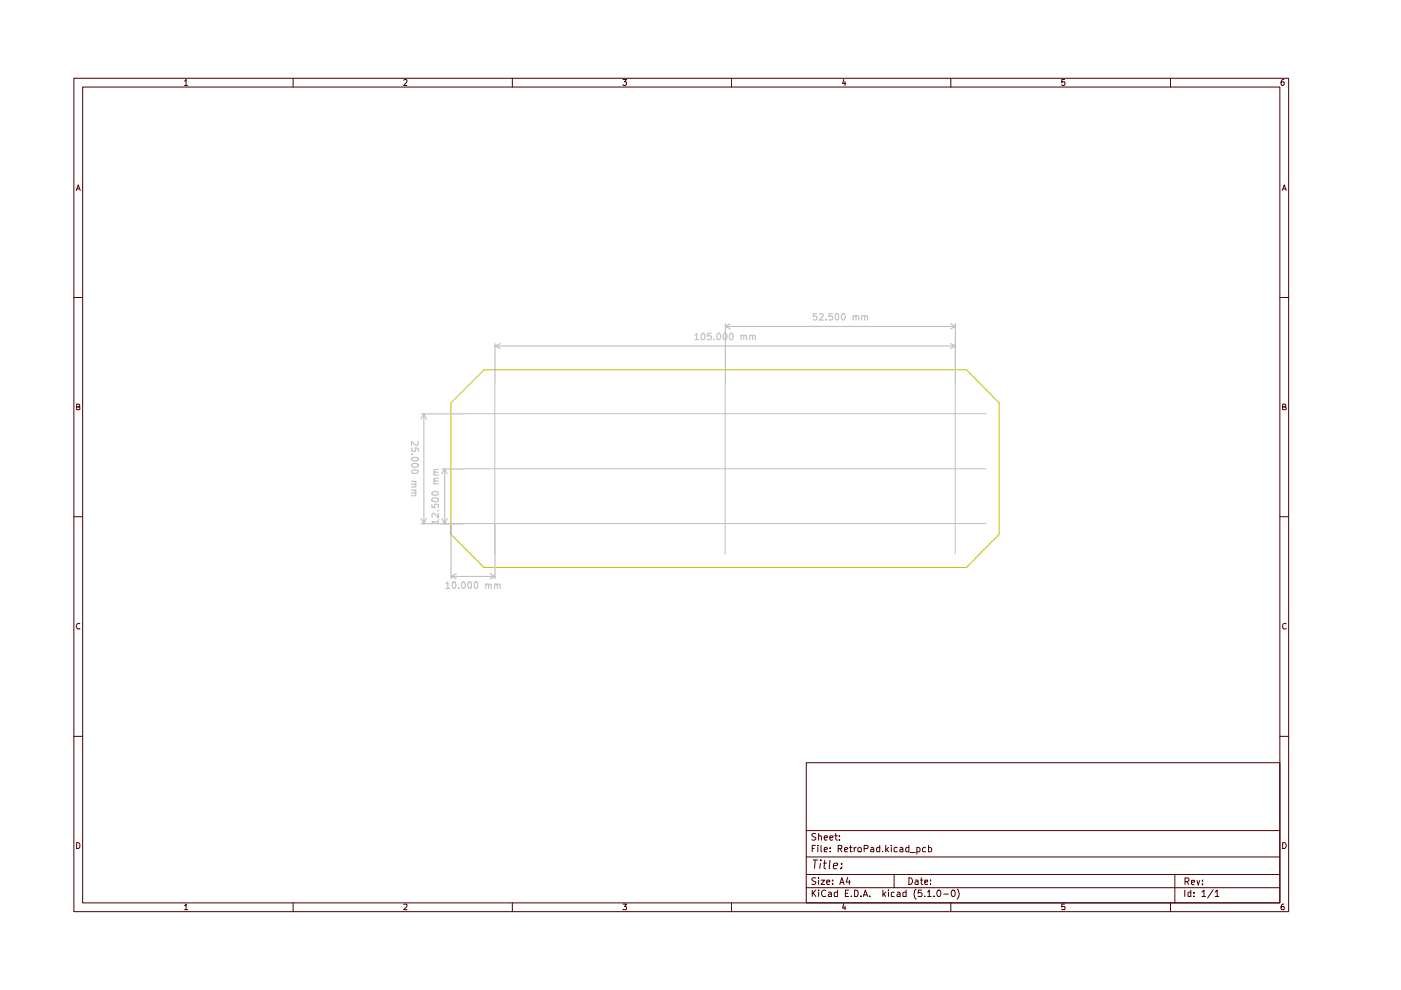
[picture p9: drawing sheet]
<svg xmlns="http://www.w3.org/2000/svg" width="297mm" height="210mm" viewBox="0 0 297 210" stroke-linecap="round" stroke-linejoin="round" font-family="sans-serif">
<g fill="none" stroke="#480000" stroke-width=".21">
<path d="M15.7 16.6h257.5v176.7h-257.5zM17.5 18.5h253.9v172.9h-253.9zM39.1 17.2l.4-.4v1.3M39.1 18.1h.7M62.1 16.6v1.9M85.6 17l.2-.2h.3l.2 .2v.4l-.7 .7h.7M108.6 16.6v1.9M132.1 16.8h.7l-.4 .6 .4 .1v.4l-.2 .2h-.4l-.1-.2M155.1 16.6v1.9M178.9 16.8l-.3 .9h.7M179.2 17.3v.8M201.6 16.6v1.9"/>
<path d="M225.7 16.8h-.6v.6h.6v.6l-.4 .1-.2-.2M248.2 16.6v1.9M272.2 16.8h-.3a.93 .93 0 0 0-.2 1.2h.5l.1-.5-.1-.1h-.5l-.1 .1M16.2 40.4l.4-1.2 .4 1.2M16.3 40h.5M271.9 40.4l.4-1.2 .4 1.2M272 40h.6M15.7 63.1h1.8M271.4 63.1h1.8M16.3 86.3h.4l.2-.3-.1-.2-.5-.1v1.2h.5l.1-.5-.2-.1M271.9 86.3l.6-.1v-.4l-.6-.1v1.2h.6l.2-.5-.3-.1M15.7 109.6h1.8"/>
<path d="M271.4 109.6h1.8M16.9 132.2h-.1a.66 .66 0 0 0-.6 .4 .66 .66 0 0 0 .2 .7h.5M272.7 132.2h-.3l-.5 .3v.6l.2 .2h.6M15.7 156.1h1.8M271.4 156.1h1.8M16.3 178.6a.52 .52 0 0 1 .6 .4v.6a.52 .52 0 0 1-.6 .3zM170.9 161.7h100.5v29.7h-100.5zM170.9 176.1h100.5M172.2 179.9h.4M172.9 179.2h-.7v1.4M173 176.8l-.6-.1-.3 .3 .3 .4 .6 .3a.51 .51 0 0 1-.3 .4 .51 .51 0 0 1-.6 0M173.4 179.2v.1"/>
<path d="M173.4 179.7v.9M173.6 177.3l.5-.1 .1 .9M173.6 176.7v1.4M174.1 179.2v1.2l.1 .2M174.8 177.6l.6-.1-.1-.3h-.5v.2v.7h.5M175.9 177.6l.7-.1-.1-.3h-.5l-.1 .2 .1 .7h.5M176 179.7v.2M177 177.2h.5M177.2 176.7v1.2l.3 .2M177.7 179.9h.7l.1-.6-.8-.1v1.4M178 178v.1M178 177.2v.2"/>
<path d="M178.1 179.9l.4 .7M180.1 179.7h.6M180.3 179.2v1.4h.4M181.1 179.7v.9M181.5 179.7l-.4 .2M181.9 179.9a.45 .45 0 0 1 .6-.2v.9h-.5zM183.2 179.9h.7l.2-.2-.1-.4-.8-.1v1.4M184.7 179.7h.3l.3 .2v.7h-.6l-.1-.3 .1-.2 .6-.1M186.5 179.2v1.4h-.6v-.9h.6M187.8 179.2v1.4M188.4 179.7l-.6 .6M189 179.2v.1"/>
<path d="M189 179.7v.9M190.2 179.7h-.4l-.2 .1v.7l.6 .1M190.8 179.7h.4l.2 .2v.7h-.6v-.3l.1-.2 .5-.1M192.7 179.2v1.4h-.6v-.9h.6M194.4 179.7h.4l.3 .2-.1 .6-.6 .1M194.4 179.7v1.4M196.3 179.7h-.5l-.2 .2 .1 .6 .6 .1M196.8 179.2v1.4h.6l.1-.7-.2-.2h-.5M271.9 178.6a.65 .65 0 0 1 .8 .7 .65 .65 0 0 1-.8 .6zM39.1 192l.4-.3v1.2M39.1 192.9h.7M62.1 191.4v1.9"/>
<path d="M85.6 191.8h.7v.4l-.7 .7h.7M108.6 191.4v1.9M132.1 191.7h.7l-.4 .5 .4 .2v.3l-.1 .2-.6-.1M155.1 191.4v1.9M170.9 188.2h100.5M170.9 185.4h100.5M170.9 181.7h100.5M172.2 188.7v1.4M172.3 182.3h1.1M172.4 189.3l.6 .8M172.8 182.3l-.1 1.9M173 186.2l-.6-.1-.3 .3 .3 .4 .6 .3-.4 .4h-.5"/>
<path d="M173 188.7l-.8 .8M173.6 188.7v.1M173.6 186.1v.2M173.6 186.6v.9M173.6 189.1v1M173.9 183l-.1 1.2M174 182.3v.2M174.1 186.6h.7l-.7 .9h.7M174.5 183h.8M174.8 180.2l.6-.2-.1-.3h-.4l-.1 .2v.7h.5M174.9 182.3l-.2 1.6 .4 .3M175.1 188.8a.7 .7 0 0 0-.9 .4 .7 .7 0 0 0 .3 .9l.6-.1"/>
<path d="M175.3 187l.6-.1v-.3h-.6v.2v.7h.6M175.7 189.2l.3-.1 .3 .3v.7h-.6l-.1-.4 .7-.2M176 182.3l-.2 1.6 .2 .3M176 180.5v.1M176.5 187.4v.1M176.5 186.6v.2M176.7 183.6l.9-.2v-.3a.6 .6 0 0 0-.9 .2v.8h.7M177.5 188.7v1.4h-.5v-.9h.5M178.1 187.5l.4-1.4 .5 1.4M178.2 187.1h.6M178.4 184v.1l-.1 .1 .1-.2-.1 .2M178.4 183.1v.2"/>
<path d="M178.9 191.6l-.3 .9h.7M179.1 180.2l.6-.2v-.3h-.5l-.1 .2 .1 .7h.5M179.2 192.1v.8M179.2 189.4h.5M179.7 186l-.3 1h.9M179.9 188.7h-.7v1.4h.7M180.1 186.6v.9M180.5 190v.1M181.2 188.7l.7 .2v.6l-.2 .6h-.5zM182.5 190v.1M183 190.1l.5-1.4 .5 1.4M183.1 189.7h.7"/>
<path d="M184.4 190v.1M187.1 180.5v.1M187.2 188.7v1.4M187.4 189.6l.4 .5M187.8 189.1l-.6 .6M188 180.1l.4 .5M188.4 188.7v.1M188.4 189.1v1M189.6 189.2l-.4-.1-.2 .2v.7l.6 .1M189.6 185.4v2.8M190.2 189.2l.4-.1 .2 .3v.7h-.6v-.4l.6-.2M192.1 188.7v1.4h-.6l-.1-.8 .3-.2 .4 .1"/>
<path d="M192.7 186.1a.72 .72 0 0 1 .8 .7 .72 .72 0 0 1-.8 .7zM193 180.8h1.1M194.1 186.6h.5v.9M194.2 188.6a1.52 1.52 0 0 0 0 2.1M194.6 186.9h-.4l-.2 .3 .2 .3h.4M195.2 186.6h.5M195.3 186.1v1.2l.4 .2M195.4 188.7h-.7l-.1 .7 .2-.2 .5 .1 .2 .2-.1 .5h-.8M196.1 187l.6-.1v-.3h-.6v.9h.6M196.1 190v.1M196.7 189.1l.3-.4v1.4M196.7 190.1h.7"/>
<path d="M197.3 187.4v.1M197.3 186.6v.2M198 190v.1M198.8 188.8l.2-.1a.74 .74 0 0 1 .5 .6 .74 .74 0 0 1-.3 .8h-.3l-.2-.3-.1-.6zM200.1 189.6h1M201.6 191.4v1.9M201.8 188.8l.2-.1a.74 .74 0 0 1 .6 .6 .74 .74 0 0 1-.3 .8h-.4l-.2-.5zM202.9 188.6a1.52 1.52 0 0 1 0 2.1M225.7 191.7h-.6v.6l.6-.1v.7l-.6-.1M248.2 191.4v1.9M249.1 185.4v6M251.2 188.7v1.4"/>
<path d="M251.2 186.9h.6l.3-.3v-.2l-.3-.3h-.6v1.5M251.6 186.9l.5 .7M252.5 188.7v1.4h-.5l-.1-.8 .2-.2 .4 .1M252.6 187.1l.7-.1-.1-.4h-.5l-.1 .2 .1 .7h.5M253.2 190v.1M253.2 189.2v.2M253.8 186.6l.2 1 .4-1M254.8 189.1l.5-.4v1.4M254.8 190.1h.8M255 187.4v.2M255 186.6v.2M257.2 188.6l-1.2 1.8"/>
<path d="M257.6 189.1l.5-.4v1.4M257.6 190.1h.8M272.2 191.7l-.4 .1-.2 .4 .1 .7h.5v-.7h-.5l-.1 .2"/>
</g>
<path d="M95.6 85.4l7-7h102.3l6.9 7v27.9l-6.9 7h-102.3l-7-7z" fill="none" stroke="#c2c200" stroke-width=".21"/>
<g fill="none" stroke="#c2c2c2" stroke-width=".25">
<path d="M104.9 72.9v8.3M104.9 73.4h97.7M104.9 73.4l1.1 .5M106 72.9l-1.1 .5M147.4 71.1l.3-.4v1.3M147.4 72h.7M149 70.7a.78 .78 0 0 1 .2 1.3h-.3l-.2-.2a.85 .85 0 0 1 .3-1.1zM150.7 70.7h-.6l-.1 .6 .2-.1h.5l.1 .2-.1 .5h-.7M151.4 71.9v.1M152 70.9l.4-.2a.82 .82 0 0 1 .2 1.3l-.5-.1zM153.6 70.7a.78 .78 0 0 1 .3 1.3h-.4l-.1-.2a.85 .85 0 0 1 .2-1.1zM153.8 69.2h48.8"/>
<path d="M153.8 68.6v12.6M153.8 69.2l1 .5M154.8 70.7h.4l.2 .2v.9l-.2 .2h-.4l-.1-.2-.1-.6zM154.8 68.6l-1 .6M157.1 71.2l.2-.1 .3 .1 .1 .8M157.1 71.1v.9M157.7 71.3l.2-.2 .3 .1 .1 .8M159 71.2l.1-.1 .4 .1 .1 .8M159 71.1v.9M159.6 71.3l.1-.2 .4 .1v.8M173.2 66.5h-.7l-.1 .6h.8v.6l-.3 .2h-.3l-.2-.2M173.8 66.6l.6-.1 .1 .3-.8 1.1h.8"/>
<path d="M175.1 67.7v.2M176.5 66.5h-.7l-.1 .6h.8l.1 .5-.4 .3h-.3l-.2-.2M177.2 66.6l.5-.1a.89 .89 0 0 1-.3 1.4l-.2-.2-.1-.3zM178.5 66.6l.5-.1a.84 .84 0 0 1-.3 1.4 .89 .89 0 0 1-.2-1.3zM180.9 67.1l.2-.2 .4 .2v.8M180.9 66.9v1M181.5 67.1l.2-.2 .4 .2v.8M182.7 67.1l.2-.2 .4 .2v.8M182.7 66.9v1M183.3 67.1l.2-.2 .4 .2v.8M201.5 68.6l1.1 .6M201.5 72.9l1.1 .5"/>
<path d="M202.6 68.6v12.6M202.6 69.2l-1.1 .5M202.6 73.4l-1.1 .5M87.2 96.3h.2M87.2 97.2l.3-.2h.9l.3 .2a.78 .78 0 0 1-.6 .6 .78 .78 0 0 1-.8-.2zM87.2 98.6a.82 .82 0 0 1 1.5 .2 .8 .8 0 0 1-.8 .3 .8 .8 0 0 1-.7-.5zM87.3 99.8a.93 .93 0 0 1 1.4 .2l-.3 .4h-.9l-.3-.4zM87.4 95l-.2 .1 .2 .6 .7-.1-.1-.6h.7v.7M88.5 93.6l.2 .6-.3 .2h-.3l-.9-.8v.8M89.3 87.8h9.1M89.9 87.8v23.2M89.9 87.8l-.6 1.1"/>
<path d="M89.9 87.8l.5 1.1M92.9 99.5l-.8 .1-.1 .3 .2 .2M93.7 99.4h4.7M94.3 99.4v11.6M94.3 99.4l.5 1.1M94.3 99.4l-.6 1.1M87.2 102.1h1M87.2 103.9h1M88 102.7l.2 .1-.2 .5h-.8M88 104.5l.2 .2-.2 .4h-.8M88.1 102.1l.1 .4-.2 .2h-.8M88.1 103.9l.1 .5-.2 .1h-.8"/>
<path d="M89.3 111h9.1M89.3 109.9l.6 1.1M90.4 109.9l-.5 1.1M91.6 107v.6l.6 .1-.1-.2 .1-.5h.7l-.1 .7M91.7 105.7l.4-.2 .8 .2v.4a.78 .78 0 0 1-1.3-.2zM91.7 104.4l.4-.2 .6 .1 .2 .1v.4a.78 .78 0 0 1-1.3-.3zM92 102.6h.9M92 100.7h.9M92.8 108.2h.1M92.9 110.6h-1.3l.4 .4M92.9 108.8v1l-.9-1-.4 .3 .1 .6M92.9 102l-.8 .1-.1 .2 .2 .3"/>
<path d="M92.9 101.4h-.8a.36 .36 0 0 0 .1 .6M92.9 100.1l-.8 .1-.1 .3 .2 .2M92.9 110.2v.8M93.7 109.9l.6 1.1M94.8 109.9l-.5 1.1M95.6 111v11.7M104.9 111v11.7M94.5 123.7l.5-.3v1.4M94.5 124.8h.8M95.6 122.2h9.3M95.6 122.2l1.1 .5M96 123.5h.6v1.2h-.6z"/>
<path d="M96.7 121.6l-1.1 .6M97.2 124.7v.1M98 123.5l.1-.1a.69 .69 0 0 1 .6 .5 .69 .69 0 0 1-.3 .8l-.1 .1a.73 .73 0 0 1-.5-.6 .73 .73 0 0 1 .2-.7zM99.4 123.4h.4l.1 .3v.8l-.3 .3a.89 .89 0 0 1-.2-1.4zM100.6 123.5l.5-.1a.89 .89 0 0 1-.2 1.4l-.4-.3zM103 124v-.1a.36 .36 0 0 1 .6 .2v.7M103 123.8v1M103.6 124.1l.2-.3 .3 .1 .1 .9M103.9 121.6l1 .6M104.9 124v-.1a.36 .36 0 0 1 .6 .2v.7M104.9 123.8v1M104.9 122.2l-1 .5"/>
<path d="M105.5 124.1v-.2a.36 .36 0 0 1 .5 .2v.7"/>
</g>
<path d="M98.4 99.4h110.6M98.4 87.7h110.6M104.9 81.2v36.3M153.8 81.2v36.3M202.5 81.2v36.3M98.4 111h110.6" fill="none" stroke="#c2c2c2" stroke-width=".21"/>
</svg>
